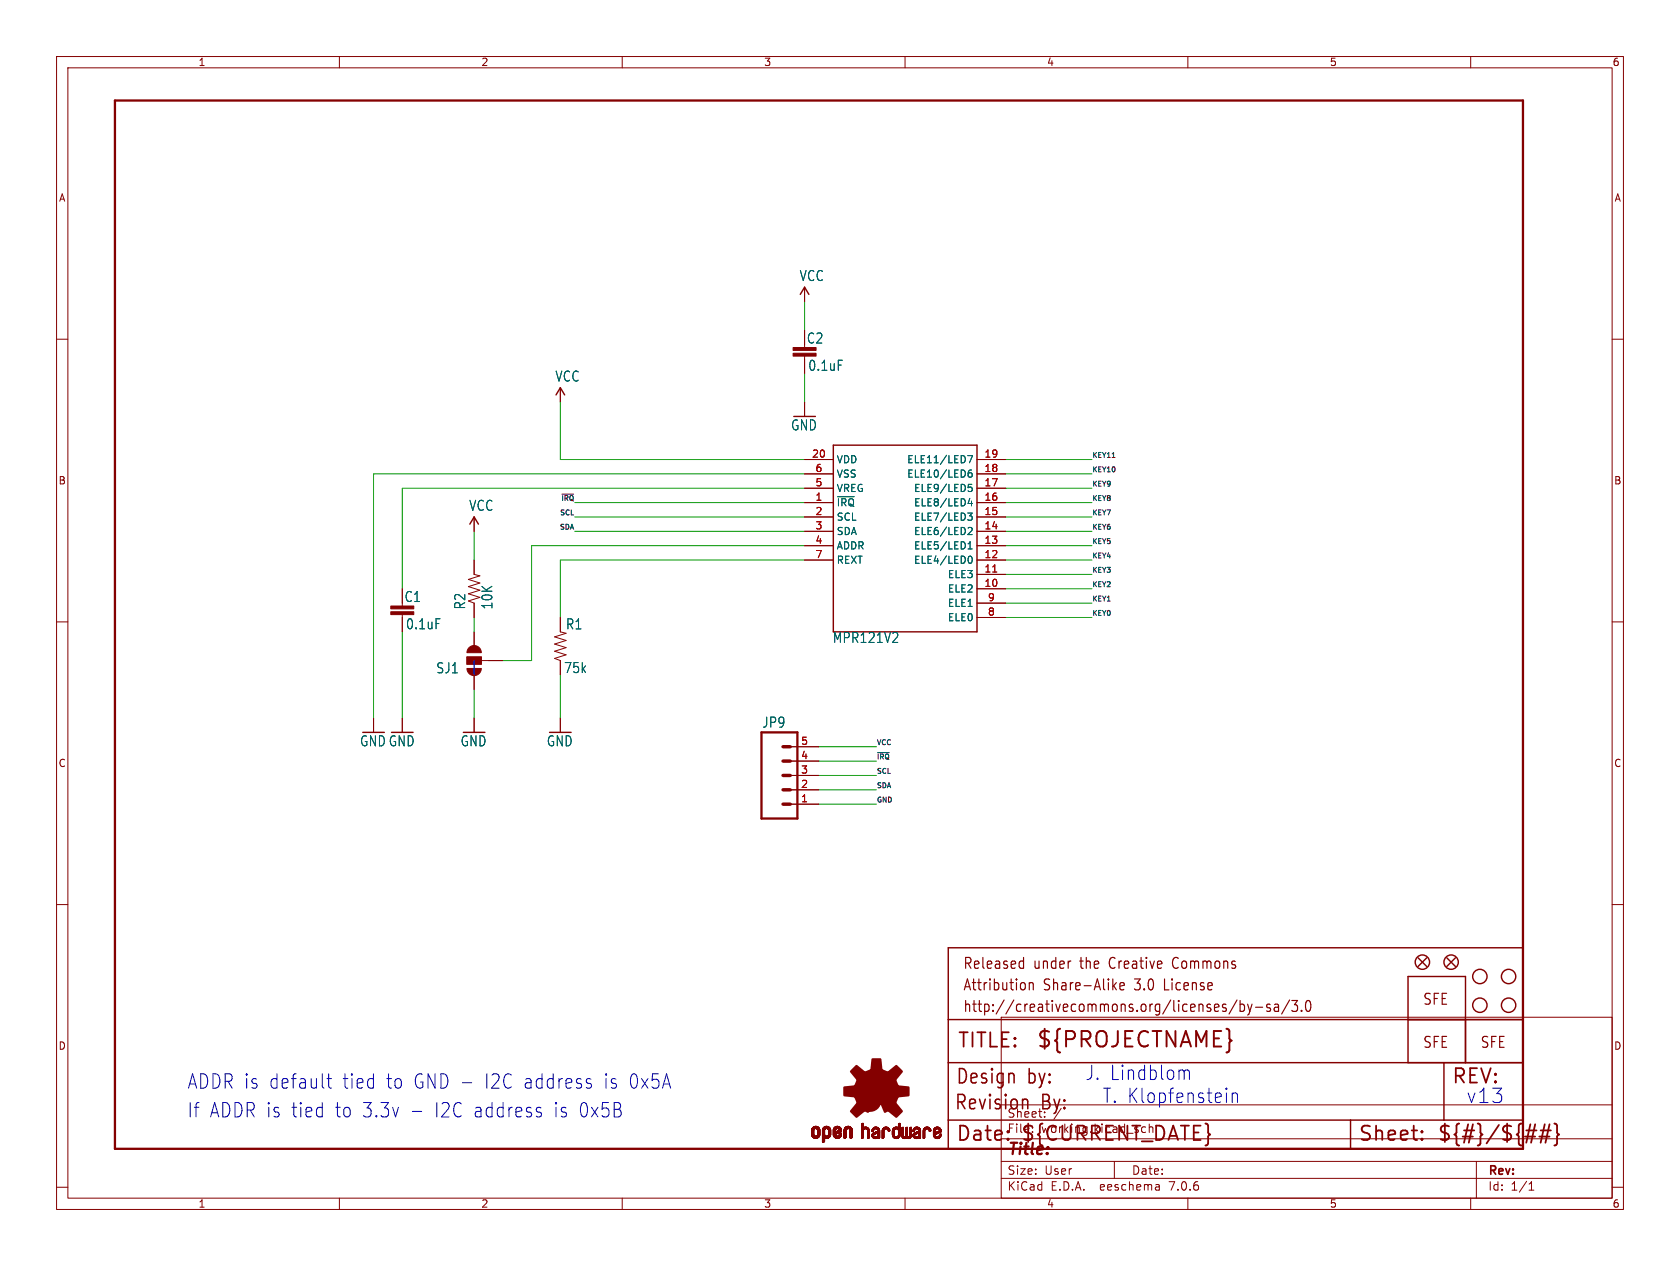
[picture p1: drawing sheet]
<svg xmlns="http://www.w3.org/2000/svg" width="297mm" height="224mm" viewBox="0 0 297 224" stroke-linecap="round" stroke-linejoin="round" font-family="sans-serif">
<defs><g id="words">
<text font-size="3.8" fill="#840000" x="183.1" y="185.7">${PROJECTNAME}</text>
<g font-size="3.5" fill="#840000">
<text x="169.2" y="185.7">TITLE:</text>
<text x="168.7" y="196.6">Revision</text>
<text x="168.9" y="192.1">Design</text>
<text x="181.6" y="192.1">by:</text>
<text x="184" y="196.6">By:</text>
<text x="256.5" y="192.1">REV:</text>
<text x="168.9" y="202.2">Date:</text>
<text x="180.3" y="202.2">${CURRENT_DATE}</text>
<text x="240" y="202.2">Sheet:</text>
<text x="254" y="202.2">${#}/${##}</text>
</g>
<g font-size="3.5" fill="#0000c2">
<text x="191.8" y="191.3">J. Lindblom</text>
<text x="33" y="197.9">If ADDR is tied</text>
<text x="33" y="192.8">ADDR is default</text>
<text x="59.1" y="197.9">to 3.3v</text>
<text x="60.4" y="192.8">tied</text>
<text x="68.2" y="192.8">to GND -</text>
<text x="72.4" y="197.9">-</text>
<text x="76.8" y="197.9">I2C address</text>
<text x="85.6" y="192.8">I2C address</text>
<text x="97.9" y="197.9">is 0x5B</text>
<text x="106.8" y="192.8">is 0x5A</text>
<text x="194.8" y="195.3">T. Klopfenstein</text>
<text x="259.1" y="195.3">v13</text>
</g>
<text font-size="2.8" fill="#840000" x="178" y="204.8">Title:</text>
<g font-size="2.7" fill="#840000">
<text x="170.2" y="171.7">Released</text>
<text x="182.7" y="171.7">under</text>
<text x="191.1" y="171.7">the</text>
<text x="196.5" y="171.7">Creative</text>
<text x="208" y="171.7">Commons</text>
<text x="170.2" y="175.5">Attribution</text>
<text x="170.2" y="179.3">http://creativecommons.org/licenses/by-sa/3.0</text>
<text x="184.5" y="175.5">Share-Alike</text>
<text x="200.8" y="175.5">3.0</text>
<text x="206.2" y="175.5">License</text>
<text x="251.5" y="178">SFE</text>
<text x="251.5" y="185.6">SFE</text>
<text x="261.6" y="185.6">SFE</text>
</g>
<g font-size="2.5" fill="#006464">
<text x="141.3" y="49.9">VCC</text>
<text x="98.1" y="67.7">VCC</text>
<text x="139.8" y="76.3">GND</text>
<text x="82.9" y="90.6">VCC</text>
<text x="82.5" y="107.9" transform="rotate(-90 82.5 107.9)">R2</text>
<text x="87.3" y="107.9" transform="rotate(-90 87.3 107.9)">10K</text>
<text x="100" y="111.5">R1</text>
<text x="147.1" y="113.9">MPR121V2</text>
<text x="77" y="119.3">SJ1</text>
<text x="134.7" y="128.9">JP9</text>
<text x="63.6" y="132.2">GNDGND</text>
<text x="81.3" y="132.2">GND</text>
<text x="96.6" y="132.2">GND</text>
</g>
<g font-size="2.5" fill="#840000">
<text x="142.5" y="61">C2</text>
<text x="142.8" y="65.8">0.1uF</text>
<text x="71.4" y="106.7">C1</text>
<text x="71.7" y="111.5">0.1uF</text>
<text x="99.6" y="119.3">75k</text>
</g>
<g font-size="2.1" fill="#840000">
<text x="178" y="197.9">Sheet:</text>
<text x="186.2" y="197.9">/</text>
<text x="178" y="200.6">File:</text>
<text x="184.1" y="200.6">working.kicad_sch</text>
<text x="178" y="208">Size:</text>
<text x="184.7" y="208">User</text>
<text x="200" y="208">Date:</text>
<text x="263" y="208.2">Rev:</text>
<text x="178" y="210.8">KiCad</text>
<text x="185.7" y="210.8">E.D.A.</text>
<text x="194.6" y="210.8">eeschema</text>
<text x="207" y="210.8">7.0.6</text>
<text x="263" y="210.8">Id:</text>
<text x="267.1" y="210.8">1/1</text>
</g>
<g font-size="1.8" fill="#840000">
<text x="35" y="11.9">1</text>
<text x="85" y="11.9">2</text>
<text x="135" y="11.9">3</text>
<text x="185" y="11.9">4</text>
<text x="235" y="11.9">5</text>
<text x="285" y="11.9">6</text>
<text x="10.3" y="35.9">A</text>
<text x="285.3" y="35.9">A</text>
<text x="10.3" y="85.9">B</text>
<text x="285.3" y="85.9">B</text>
<text x="10.3" y="135.9">C</text>
<text x="285.3" y="135.9">C</text>
<text x="10.3" y="185.9">D</text>
<text x="285.3" y="185.9">D</text>
<text x="35" y="213.8">1</text>
<text x="85" y="213.8">2</text>
<text x="135" y="213.8">3</text>
<text x="185" y="213.8">4</text>
<text x="235" y="213.8">5</text>
<text x="285" y="213.8">6</text>
</g>
<g font-size="1.8" fill="#a90000">
<text x="143.5" y="81">20</text>
<text x="144.1" y="83.6">6</text>
<text x="173.9" y="83.6">18</text>
<text x="173.9" y="81">19</text>
<text x="144.1" y="88.6">1</text>
<text x="144.1" y="86.1">5</text>
<text x="173.9" y="88.6">16</text>
<text x="173.9" y="86.1">17</text>
<text x="144.1" y="91.2">2</text>
<text x="144.1" y="93.7">3</text>
<text x="173.9" y="93.7">14</text>
<text x="173.9" y="91.2">15</text>
<text x="144.1" y="96.3">4</text>
<text x="144.1" y="98.8">7</text>
<text x="173.9" y="101.3">11</text>
<text x="173.9" y="98.8">12</text>
<text x="173.9" y="96.3">13</text>
<text x="173.9" y="103.9">10</text>
<text x="174.6" y="106.4">9</text>
<text x="174.6" y="109">8</text>
<text x="141.5" y="131.8">5</text>
<text x="141.5" y="136.9">3</text>
<text x="141.5" y="134.4">4</text>
<text x="141.5" y="142">1</text>
<text x="141.5" y="139.4">2</text>
</g>
<g font-size="1.8" fill="#006464">
<text x="147.8" y="82.1">VDD</text>
<text x="160.3" y="82.1">ELE11/LED7</text>
<text x="147.8" y="89.8">~{IRQ}</text>
<text x="147.8" y="87.2">VREG</text>
<text x="147.8" y="84.7">VSS</text>
<text x="160.3" y="84.7">ELE10/LED6</text>
<text x="161.5" y="89.8">ELE8/LED4</text>
<text x="161.5" y="87.2">ELE9/LED5</text>
<text x="147.8" y="92.3">SCL</text>
<text x="147.8" y="94.8">SDA</text>
<text x="161.5" y="94.8">ELE6/LED2</text>
<text x="161.5" y="92.3">ELE7/LED3</text>
<text x="147.8" y="97.4">ADDR</text>
<text x="147.8" y="99.9">REXT</text>
<text x="161.5" y="99.9">ELE4/LED0</text>
<text x="161.5" y="97.4">ELE5/LED1</text>
<text x="167.5" y="105">ELE2</text>
<text x="167.5" y="102.5">ELE3</text>
<text x="167.5" y="107.5">ELE1</text>
<text x="167.5" y="110.1">ELE0</text>
</g>
<g font-size="1.2" fill="#0f0f0f">
<text x="193" y="81">KEY11</text>
<text x="193" y="83.6">KEY10</text>
<text x="99.1" y="88.7">~{IRQ}</text>
<text x="193" y="86.1">KEY9</text>
<text x="193" y="88.7">KEY8</text>
<text x="98.8" y="93.7">SDA</text>
<text x="98.9" y="91.2">SCL</text>
<text x="193" y="93.7">KEY6</text>
<text x="193" y="91.2">KEY7</text>
<text x="193" y="101.4">KEY3</text>
<text x="193" y="96.3">KEY5</text>
<text x="193" y="98.8">KEY4</text>
<text x="193" y="103.9">KEY2</text>
<text x="193" y="106.4">KEY1</text>
<text x="193" y="109">KEY0</text>
<text x="154.9" y="131.8">VCC</text>
<text x="154.9" y="136.9">SCL</text>
<text x="154.9" y="134.4">~{IRQ}</text>
<text x="154.9" y="142">GND</text>
<text x="154.9" y="139.5">SDA</text>
</g>
</g></defs>
<g fill="none" stroke="#840000" stroke-width=".18">
<path d="M10 10h277v203.9h-277zM12 12h273v199.9h-273zM60 10v2M110 10v2M160 10v2M210 10v2M260 10v2M10 60h2M142.2 50.8v2.5M285 60h2M99.1 68.6v2.5M142.2 63v.5"/>
<path d="M142.2 71.1v2.6M83.8 99.1v2.5l1 .3-2 .6 2 .6-2 .7 2 .6-2 .6 2 .7-2 .6 1 .4v2.5M83.8 91.4v2.6M142.2 88.9h5.1M142.2 99.1h5.1M142.2 96.5h5.1M142.2 94h5.1M142.2 91.4h5.1M142.2 86.4h5.1M142.2 83.8h5.1M142.2 81.3h5.1M172.7 88.9h5.1"/>
<path d="M172.7 99.1h5.1M172.7 96.5h5.1M172.7 94h5.1M172.7 91.4h5.1M172.7 86.4h5.1M172.7 83.8h5.1M172.7 81.3h5.1M10 110h2M71.1 108.7v.5M82.5 116.2h2.6v1.3h-2.6zM83.8 111.8v2.5M83.8 119.4v2.5"/>
<path d="M85.1 116.8h3.8M99.1 109.2v2.6l1 .2-2.1 .6 2.1 .7-2.1 .6 2.1 .7-2.1 .6 2.1 .6-2.1 .7 1.1 .3M172.7 104.1h5.1M172.7 101.6h5.1M172.7 109.2h5.1M172.7 106.7h5.1M285 110h2M66 127v2.5M71.1 127v2.5M83.8 127v2.5M99.1 127v2.5M139.7 139.7h5.1"/>
<path d="M139.7 137.2h5.1M139.7 134.6h5.1M139.7 132.1h5.1M10 160h2M139.7 142.2h5.1M285 160h2M177 179.9h108v32h-108zM177 195.4h108M10 210h2M60 211.9v2M110 211.9v2M160 211.9v2"/>
<path d="M177 208.4h108M177 205.4h108M177 201.4h108M197 205.4v3M204.9 209.6l.1 .9M205 210.4l-.2 .1M205 209.9h-.2M210 211.9v2M260 211.9v2M261 205.4v6.5M270.3 210.5h.9M270.3 209.4l.4-.4v1.5"/>
<path d="M285 210h2"/>
</g>
<g fill="none" stroke="#840000" stroke-width=".25">
<path d="M141.5 52.1l.7-1.3 .8 1.3M98.3 69.9l.8-1.3 .7 1.3M147.3 78.7h25.4v33.1h-25.4zM83.1 92.7l.7-1.3 .8 1.3M167.6 167.6h101.6v35.6h-101.6zM250.7 169.4l1.5 1.5M252.2 169.4l-1.5 1.5M255.8 169.4l1.5 1.5M257.3 169.4l-1.5 1.5M167.6 188h101.6M167.6 180.3h101.6M167.6 198.1h101.6"/>
<path d="M238.8 198.1v5.1M248.9 188v-15.3h10.2v15.3M255.3 188v10.1"/>
<circle cx="251.5" cy="170.2" r="1.27"/>
<circle cx="256.5" cy="170.2" r="1.27"/>
<circle cx="261.6" cy="172.7" r="1.27"/>
<circle cx="261.6" cy="177.8" r="1.27"/>
<circle cx="266.7" cy="177.8" r="1.27"/>
<circle cx="266.7" cy="172.7" r="1.27"/>
</g>
<g fill="#840000" stroke="#840000" stroke-width=".18">
<path d="M69.1 108.2h4.1v.5h-4.1z"/>
<path d="M69.1 107.2h4.1v.5h-4.1z"/>
<path d="M143.5 200.7h.4z"/>
<path d="M143.5 200.6l.4 .1z"/>
<path d="M143.5 200.6h.4z"/>
<path d="M143.5 200.5l.4 .1z"/>
<path d="M143.5 200.5h.4z"/>
<path d="M143.5 200.4l.4 .1z"/>
<path d="M143.5 200.4h.4z"/>
<path d="M143.5 200.3l.4 .1z"/>
<path d="M143.5 200.3h.4z"/>
<path d="M143.5 200.2l.4 .1z"/>
<path d="M143.5 200.2h.4z"/>
<path d="M143.5 200.1l.4 .1z"/>
<path d="M143.5 200.1h.4z"/>
<path d="M143.5 200l.4 .1z"/>
<path d="M143.5 200h.4z"/>
<path d="M143.5 199.9l.4 .1z"/>
<path d="M143.5 199.9h.4z"/>
<path d="M143.5 199.8l.4 .1z"/>
<path d="M143.5 199.8h.4z"/>
<path d="M143.5 200.8h.5z"/>
<path d="M143.5 200.8h.4z"/>
<path d="M143.5 200.7l.4 .1z"/>
<path d="M143.5 199.7l.4 .1z"/>
<path d="M143.5 200.9h.5z"/>
<path d="M143.5 200.8l.5 .1z"/>
<path d="M143.5 199.7h.4z"/>
<path d="M143.5 199.7h.5z"/>
<path d="M143.5 200.9h.6z"/>
<path d="M143.5 199.6l.6 .1z"/>
<path d="M143.6 200.9l.5 .1z"/>
<path d="M143.6 199.6h.5z"/>
<path d="M143.6 201h1.3z"/>
<path d="M143.6 201h.6z"/>
<path d="M143.6 199.6h1.2z"/>
<path d="M143.6 201h1.2z"/>
<path d="M143.6 199.5l1.2 .1z"/>
<path d="M143.6 201l1.2 .1z"/>
<path d="M143.6 199.5h1.2z"/>
<path d="M143.6 201.1h1.2z"/>
<path d="M143.7 201.1h1.1z"/>
<path d="M143.7 199.5h1.1z"/>
<path d="M143.7 201.1h1z"/>
<path d="M143.7 199.4l1 .1z"/>
<path d="M143.7 201.1l1 .1z"/>
<path d="M143.7 199.4h1z"/>
<path d="M143.7 201.2h1z"/>
<path d="M143.8 201.2h.9z"/>
<path d="M143.8 199.4h.9z"/>
<path d="M143.8 201.2h.8z"/>
<path d="M143.8 199.4h.8z"/>
<path d="M143.8 199.3l.8 .1z"/>
<path d="M143.8 199.3h.8z"/>
<path d="M143.8 201.2l.8 .1z"/>
<path d="M143.8 201.3h.8z"/>
<path d="M143.9 199.3h.7z"/>
<path d="M143.9 201.3h.7z"/>
<path d="M143.9 201.3h.6z"/>
<path d="M143.9 199.3h.6z"/>
<path d="M144 199.3h.4z"/>
<path d="M144 201.3h.4z"/>
<path d="M144 199.2l.4 .1z"/>
<path d="M144.1 199.2h.3z"/>
<path d="M144.1 201.3l.2 .1z"/>
<path d="M144.1 201.4h.2z"/>
<path d="M144.1 199.2h.2z"/>
<path d="M144.3 199.6h.6z"/>
<path d="M144.3 201h.6z"/>
<path d="M144.3 200.9l.6 .1z"/>
<path d="M144.3 200.9h.6z"/>
<path d="M144.3 199.6l.6 .1z"/>
<path d="M144.4 200.9h.5z"/>
<path d="M144.4 199.7h.5z"/>
<path d="M144.5 200.8l.4 .1z"/>
<path d="M144.5 199.7h.4z"/>
<path d="M144.5 200.8h.4z"/>
<path d="M144.5 199.7l.4 .1z"/>
<path d="M144.5 199.8h.4z"/>
<path d="M144.5 200.7l.4 .1z"/>
<path d="M144.5 200.7h.4z"/>
<path d="M144.5 199.9h.4z"/>
<path d="M144.5 199.8l.4 .1z"/>
<path d="M144.5 200.6l.4 .1z"/>
<path d="M144.5 200.6h.4z"/>
<path d="M144.5 200.5l.4 .1z"/>
<path d="M144.5 200.5h.4z"/>
<path d="M144.5 200.4l.4 .1z"/>
<path d="M144.5 200.4h.4z"/>
<path d="M144.5 200.3l.4 .1z"/>
<path d="M144.5 200.3h.4z"/>
<path d="M144.5 200.2l.4 .1z"/>
<path d="M144.5 200.2h.4z"/>
<path d="M144.5 200.1l.4 .1z"/>
<path d="M144.5 200.1h.4z"/>
<path d="M144.5 200l.4 .1z"/>
<path d="M144.5 200h.4z"/>
<path d="M144.5 199.9l.4 .1z"/>
<path d="M145.4 202h.2z"/>
<path d="M145.4 202h.3z"/>
<path d="M145.4 201.9l.3 .1z"/>
<path d="M145.4 201.9h.3z"/>
<path d="M145.4 201.9h.4z"/>
<path d="M145.4 201.8l.4 .1z"/>
<path d="M145.4 201.8h.4z"/>
<path d="M145.4 201.7l.4 .1z"/>
<path d="M145.4 201.7h.4z"/>
<path d="M145.4 201.6l.4 .1z"/>
<path d="M145.4 201.6h.4z"/>
<path d="M145.4 201.5l.4 .1z"/>
<path d="M145.4 201.5h.4z"/>
<path d="M145.4 201.4l.4 .1z"/>
<path d="M145.4 201.4h.4z"/>
<path d="M145.4 201.3l.4 .1z"/>
<path d="M145.4 201.3h.4z"/>
<path d="M145.4 201.3h1z"/>
<path d="M145.4 201.3h1.1z"/>
<path d="M145.4 201.2l1.1 .1z"/>
<path d="M145.4 201.2h1.1z"/>
<path d="M145.4 201.2h1.2z"/>
<path d="M145.4 201.1l1.2 .1z"/>
<path d="M145.4 201.1h1.2z"/>
<path d="M145.4 201.1h1.3z"/>
<path d="M145.4 201l1.3 .1z"/>
<path d="M145.4 201h1.3z"/>
<path d="M145.4 201h1.4z"/>
<path d="M145.4 201h.7z"/>
<path d="M145.4 200.9l.6 .1z"/>
<path d="M145.4 200.9h.6z"/>
<path d="M145.4 200.9h.5z"/>
<path d="M145.4 200.8l.5 .1z"/>
<path d="M145.4 200.8h.5z"/>
<path d="M145.4 200.8h.4z"/>
<path d="M145.4 200.7l.4 .1z"/>
<path d="M145.4 200.7h.4z"/>
<path d="M145.4 200.6l.4 .1z"/>
<path d="M145.4 200.6h.4z"/>
<path d="M145.4 200.5l.4 .1z"/>
<path d="M145.4 200.5h.4z"/>
<path d="M145.4 200.4l.4 .1z"/>
<path d="M145.4 200.4h.4z"/>
<path d="M145.4 200.3l.4 .1z"/>
<path d="M145.4 200.3h.4z"/>
<path d="M145.4 200.2l.4 .1z"/>
<path d="M145.4 200.2h.4z"/>
<path d="M145.4 200.1l.4 .1z"/>
<path d="M145.4 200.1h.4z"/>
<path d="M145.4 200l.4 .1z"/>
<path d="M145.4 200h.4z"/>
<path d="M145.4 199.9l.4 .1z"/>
<path d="M145.4 199.9h.4z"/>
<path d="M145.4 199.8l.4 .1z"/>
<path d="M145.4 199.8h.4z"/>
<path d="M145.4 199.8h.5z"/>
<path d="M145.4 202h.1z"/>
<path d="M145.4 199.7l.5 .1z"/>
<path d="M145.4 202l.1 .1z"/>
<path d="M145.4 199.7h.5z"/>
<path d="M145.4 199.7h.6z"/>
<path d="M145.5 199.7h.5z"/>
<path d="M145.5 199.6l.5 .1z"/>
<path d="M145.5 199.6h.5z"/>
<path d="M145.5 199.6h1.3z"/>
<path d="M145.5 199.6h1.2z"/>
<path d="M145.5 199.5l1.2 .1z"/>
<path d="M145.5 199.5h1.2z"/>
<path d="M145.6 199.5h1.1z"/>
<path d="M145.6 199.4l1.1 .1z"/>
<path d="M145.6 199.4h1z"/>
<path d="M145.7 199.4h.9z"/>
<path d="M145.7 199.3l.8 .1z"/>
<path d="M145.7 199.3h.8z"/>
<path d="M145.8 199.3h.7z"/>
<path d="M145.8 199.3h.6z"/>
<path d="M145.9 201.3h.5z"/>
<path d="M145.9 199.3h.5z"/>
<path d="M145.9 201.3h.4z"/>
<path d="M145.9 199.3h.4z"/>
<path d="M145.9 199.2l.4 .1z"/>
<path d="M146 201.3h.3z"/>
<path d="M146 199.2h.3z"/>
<path d="M146 201.3l.3 .1z"/>
<path d="M146 199.2h.2z"/>
<path d="M146 201.4h.2z"/>
<path d="M146.2 199.6h.6z"/>
<path d="M146.2 201h.6z"/>
<path d="M146.2 200.9l.6 .1z"/>
<path d="M146.3 200.9h.5z"/>
<path d="M146.3 199.6l.5 .1z"/>
<path d="M146.3 199.7h.5z"/>
<path d="M146.4 200.9h.4z"/>
<path d="M146.4 199.7h.4z"/>
<path d="M146.4 200.8l.4 .1z"/>
<path d="M146.4 200.8h.4z"/>
<path d="M146.4 199.7l.4 .1z"/>
<path d="M146.4 199.8h.4z"/>
<path d="M146.4 200.8h.5z"/>
<path d="M146.4 199.8h.5z"/>
<path d="M146.5 200.7l.4 .1z"/>
<path d="M146.5 200.7h.4z"/>
<path d="M146.5 199.8l.4 .1z"/>
<path d="M146.5 199.8h.4z"/>
<path d="M146.5 199.9h.4z"/>
<path d="M146.5 200.6l.4 .1z"/>
<path d="M146.5 200.6h.4z"/>
<path d="M146.5 200.5l.4 .1z"/>
<path d="M146.5 200.5h.4z"/>
<path d="M146.5 200.4l.4 .1z"/>
<path d="M146.5 200.4h.4z"/>
<path d="M146.5 200.3l.4 .1z"/>
<path d="M146.5 200.3h.4z"/>
<path d="M146.5 200.2l.4 .1z"/>
<path d="M146.5 200.2h.4z"/>
<path d="M146.5 200.1l.4 .1z"/>
<path d="M146.5 200.1h.4z"/>
<path d="M146.5 200l.4 .1z"/>
<path d="M146.5 200h.4z"/>
<path d="M146.5 199.9l.4 .1z"/>
<path d="M147.3 200.8h.4z"/>
<path d="M147.3 200.7l.4 .1z"/>
<path d="M147.3 200.7h.4z"/>
<path d="M147.3 200.6l.4 .1z"/>
<path d="M147.3 200.6h.4z"/>
<path d="M147.3 200.6h.5z"/>
<path d="M147.3 200.6h.6z"/>
<path d="M147.3 200.5l.6 .1z"/>
<path d="M147.3 200.5h.6z"/>
<path d="M147.3 200.5h.7z"/>
<path d="M147.3 200.5h.8z"/>
<path d="M147.3 200.4l.8 .1z"/>
<path d="M147.3 200.4h.9z"/>
<path d="M147.3 200.4h1z"/>
<path d="M147.3 200.3l1 .1z"/>
<path d="M147.3 200.3h1.1z"/>
<path d="M147.3 200.3h1.2z"/>
<path d="M147.3 200.2l1.3 .1z"/>
<path d="M147.3 200.2h1.3z"/>
<path d="M147.3 200.2h1.4z"/>
<path d="M147.3 200.2h.4z"/>
<path d="M147.3 200.1l.4 .1z"/>
<path d="M147.3 200.1h.4z"/>
<path d="M147.3 200l.4 .1z"/>
<path d="M147.3 200h.4z"/>
<path d="M147.3 199.9l.4 .1z"/>
<path d="M147.3 199.9h.4z"/>
<path d="M147.3 199.8l.4 .1z"/>
<path d="M147.3 199.8h.4z"/>
<path d="M147.3 200.9h.5z"/>
<path d="M147.3 200.8l.5 .1z"/>
<path d="M147.3 200.8h.5z"/>
<path d="M147.3 199.8h.5z"/>
<path d="M147.3 199.7l.5 .1z"/>
<path d="M147.3 199.7h.5z"/>
<path d="M147.4 200.9h.5z"/>
<path d="M147.4 199.7h.4z"/>
<path d="M147.4 199.7h.5z"/>
<path d="M147.4 200.9l.5 .1z"/>
<path d="M147.4 199.6l.5 .1z"/>
<path d="M147.4 199.6h.5z"/>
<path d="M147.4 201h1.3z"/>
<path d="M147.4 201h.6z"/>
<path d="M147.4 199.6h.6z"/>
<path d="M147.4 199.6h1.3z"/>
<path d="M147.4 201h1.2z"/>
<path d="M147.4 199.5l1.3 .1z"/>
<path d="M147.4 199.5h1.2z"/>
<path d="M147.4 201l1.2 .1z"/>
<path d="M147.5 201.1h1.1z"/>
<path d="M147.5 199.5h1.1z"/>
<path d="M147.5 199.4l1.1 .1z"/>
<path d="M147.5 201.1h1z"/>
<path d="M147.5 201.1l1 .1z"/>
<path d="M147.5 199.4h1.1z"/>
<path d="M147.5 201.2h1z"/>
<path d="M147.5 199.4h1z"/>
<path d="M147.6 201.2h.9z"/>
<path d="M147.6 199.4h.9z"/>
<path d="M147.6 201.2h.8z"/>
<path d="M147.6 199.3l.8 .1z"/>
<path d="M147.6 201.2l.8 .1z"/>
<path d="M147.6 199.3h.8z"/>
<path d="M147.7 201.3h.7z"/>
<path d="M147.7 199.3h.7z"/>
<path d="M147.7 199.3h.6z"/>
<path d="M147.7 201.3h.6z"/>
<path d="M147.8 199.3h.5z"/>
<path d="M147.8 201.3h.5z"/>
<path d="M147.8 200.2h.9z"/>
<path d="M147.8 200.1l.9 .1z"/>
<path d="M147.8 199.3h.4z"/>
<path d="M147.8 201.3h.4z"/>
<path d="M147.8 200.1h.9z"/>
<path d="M147.9 199.2l.3 .1z"/>
<path d="M147.9 201.3h.3z"/>
<path d="M147.9 201.3l.3 .1z"/>
<path d="M147.9 200.1h.8z"/>
<path d="M147.9 199.2h.3z"/>
<path d="M147.9 201.4h.2z"/>
<path d="M147.9 199.2h.2z"/>
<path d="M148 200.1h.7z"/>
<path d="M148.1 200l.6 .1z"/>
<path d="M148.1 200h.6z"/>
<path d="M148.1 199.6h.6z"/>
<path d="M148.1 201h.6z"/>
<path d="M148.2 200.9l.5 .1z"/>
<path d="M148.2 200h.5z"/>
<path d="M148.2 200.9h.5z"/>
<path d="M148.2 199.6l.5 .1z"/>
<path d="M148.2 199.7h.5z"/>
<path d="M148.3 200.9h.4z"/>
<path d="M148.3 199.7h.4z"/>
<path d="M148.3 200h.4z"/>
<path d="M148.3 199.7l.4 .1z"/>
<path d="M148.3 200.8l.4 .1z"/>
<path d="M148.3 199.8h.4z"/>
<path d="M148.3 200.8h.4z"/>
<path d="M148.3 199.9l.4 .1z"/>
<path d="M148.3 199.9h.4z"/>
<path d="M148.3 199.8l.4 .1z"/>
<path d="M148.4 200.7l.3 .1z"/>
<path d="M148.4 200.7h.3z"/>
<path d="M148.4 200.6l.3 .1z"/>
<path d="M148.4 200.6h.3z"/>
<path d="M148.4 200.5l.3 .1z"/>
<path d="M148.5 200.5h.2z"/>
<path d="M148.6 200.5h.1z"/>
<path d="M149.2 201.3h.3z"/>
<path d="M149.2 201.2l.3 .1z"/>
<path d="M149.2 201.2h.3z"/>
<path d="M149.2 201.2h.4z"/>
<path d="M149.2 201.1l.4 .1z"/>
<path d="M149.2 201.1h.4z"/>
<path d="M149.2 201l.4 .1z"/>
<path d="M149.2 201h.4z"/>
<path d="M149.2 200.9l.4 .1z"/>
<path d="M149.2 200.9h.4z"/>
<path d="M149.2 200.8l.4 .1z"/>
<path d="M149.2 200.8h.4z"/>
<path d="M149.2 200.7l.4 .1z"/>
<path d="M149.2 200.7h.4z"/>
<path d="M149.2 200.6l.4 .1z"/>
<path d="M149.2 200.6h.4z"/>
<path d="M149.2 200.5l.4 .1z"/>
<path d="M149.2 200.5h.4z"/>
<path d="M149.2 200.4l.4 .1z"/>
<path d="M149.2 200.4h.4z"/>
<path d="M149.2 200.3l.4 .1z"/>
<path d="M149.2 200.3h.4z"/>
<path d="M149.2 200.2l.4 .1z"/>
<path d="M149.2 200.2h.4z"/>
<path d="M149.2 200.1l.4 .1z"/>
<path d="M149.2 200.1h.4z"/>
<path d="M149.2 200l.4 .1z"/>
<path d="M149.2 200h.4z"/>
<path d="M149.2 199.9l.4 .1z"/>
<path d="M149.2 199.9h.4z"/>
<path d="M149.2 199.8l.4 .1z"/>
<path d="M149.2 201.3h.2z"/>
<path d="M149.2 199.8h.4z"/>
<path d="M149.2 199.8h.5z"/>
<path d="M149.3 199.7l.4 .1z"/>
<path d="M149.3 199.7h.4z"/>
<path d="M149.3 199.7h.5z"/>
<path d="M149.3 199.6l.5 .1z"/>
<path d="M149.3 199.6h.5z"/>
<path d="M149.3 199.6h.6z"/>
<path d="M149.3 199.6h1.3z"/>
<path d="M149.3 199.5l1.3 .1z"/>
<path d="M149.3 199.5h1.3z"/>
<path d="M149.3 199.5h1.2z"/>
<path d="M149.4 199.5h1.1z"/>
<path d="M149.4 199.4l1.1 .1z"/>
<path d="M149.4 199.4h1.1z"/>
<path d="M149.5 199.4h.9z"/>
<path d="M149.5 199.3l.9 .1z"/>
<path d="M149.5 199.3h.8z"/>
<path d="M149.6 199.3h.7z"/>
<path d="M149.6 199.3h.6z"/>
<path d="M149.7 199.3h.5z"/>
<path d="M149.8 199.2l.3 .1z"/>
<path d="M149.8 199.2h.3z"/>
<path d="M149.9 199.2h.2z"/>
<path d="M150 199.6h.6z"/>
<path d="M150.1 199.6h.5z"/>
<path d="M150.1 199.6l.5 .1z"/>
<path d="M150.1 199.7h.5z"/>
<path d="M150.2 199.7h.4z"/>
<path d="M150.2 199.7l.5 .1z"/>
<path d="M150.2 199.7h.5z"/>
<path d="M150.2 199.8h.5z"/>
<path d="M150.3 199.8h.4z"/>
<path d="M150.3 199.8l.4 .1z"/>
<path d="M150.3 201.3h.3z"/>
<path d="M150.3 201.2l.3 .1z"/>
<path d="M150.3 201.2h.3z"/>
<path d="M150.3 201.2h.4z"/>
<path d="M150.3 201.1l.4 .1z"/>
<path d="M150.3 201.1h.4z"/>
<path d="M150.3 201l.4 .1z"/>
<path d="M150.3 201h.4z"/>
<path d="M150.3 200.9l.4 .1z"/>
<path d="M150.3 200.9h.4z"/>
<path d="M150.3 200.8l.4 .1z"/>
<path d="M150.3 200.8h.4z"/>
<path d="M150.3 200.7l.4 .1z"/>
<path d="M150.3 200.7h.4z"/>
<path d="M150.3 200.6l.4 .1z"/>
<path d="M150.3 200.6h.4z"/>
<path d="M150.3 200.5l.4 .1z"/>
<path d="M150.3 200.5h.4z"/>
<path d="M150.3 200.4l.4 .1z"/>
<path d="M150.3 200.4h.4z"/>
<path d="M150.3 200.3l.4 .1z"/>
<path d="M150.3 200.3h.4z"/>
<path d="M150.3 200.2l.4 .1z"/>
<path d="M150.3 200.2h.4z"/>
<path d="M150.3 200.1l.4 .1z"/>
<path d="M150.3 200.1h.4z"/>
<path d="M150.3 200l.4 .1z"/>
<path d="M150.3 200h.4z"/>
<path d="M150.3 199.9l.4 .1z"/>
<path d="M150.3 199.9h.4z"/>
<path d="M150.3 201.3h.2z"/>
<path d="M150.3 201.3h.1z"/>
<path d="M152.3 201.3h.2z"/>
<path d="M152.3 198.9h.3z"/>
<path d="M152.3 201.3l.1 .1z"/>
<path d="M152.3 201.3h.3z"/>
<path d="M152.3 201.2l.3 .1z"/>
<path d="M152.3 201.2h.3z"/>
<path d="M152.3 201.1l.3 .1z"/>
<path d="M152.3 201.1h.3z"/>
<path d="M152.3 201l.3 .1z"/>
<path d="M152.3 201h.3z"/>
<path d="M152.3 200.9l.3 .1z"/>
<path d="M152.3 200.9h.3z"/>
<path d="M152.3 200.8l.3 .1z"/>
<path d="M152.3 200.8h.3z"/>
<path d="M152.3 200.7l.3 .1z"/>
<path d="M152.3 200.7h.3z"/>
<path d="M152.3 200.6l.3 .1z"/>
<path d="M152.3 200.6h.3z"/>
<path d="M152.3 200.5l.3 .1z"/>
<path d="M152.3 200.5h.3z"/>
<path d="M152.3 200.4l.3 .1z"/>
<path d="M152.3 200.4h.3z"/>
<path d="M152.3 200.3l.3 .1z"/>
<path d="M152.3 200.3h.3z"/>
<path d="M152.3 200.2l.3 .1z"/>
<path d="M152.3 200.2h.3z"/>
<path d="M152.3 200.1l.3 .1z"/>
<path d="M152.3 200.1h.3z"/>
<path d="M152.3 200l.3 .1z"/>
<path d="M152.3 200h.3z"/>
<path d="M152.3 199.9l.3 .1z"/>
<path d="M152.3 199.9h.3z"/>
<path d="M152.3 199.9h.4z"/>
<path d="M152.3 199.8l.4 .1z"/>
<path d="M152.3 199.8h.4z"/>
<path d="M152.3 199.7l.5 .1z"/>
<path d="M152.3 199.7h.5z"/>
<path d="M152.3 199.7h.6z"/>
<path d="M152.3 199.6l.7 .1z"/>
<path d="M152.3 199.6h1.3z"/>
<path d="M152.3 199.6h1.2z"/>
<path d="M152.3 199.5l1.2 .1z"/>
<path d="M152.3 199.5h1.2z"/>
<path d="M152.3 199.5h1.1z"/>
<path d="M152.3 199.4l1.1 .1z"/>
<path d="M152.3 199.4h1z"/>
<path d="M152.3 199.4h.3z"/>
<path d="M152.3 199.3l.3 .1z"/>
<path d="M152.3 199.3h.3z"/>
<path d="M152.3 199.2l.3 .1z"/>
<path d="M152.3 199.2h.3z"/>
<path d="M152.3 199.1l.3 .1z"/>
<path d="M152.3 199.1h.3z"/>
<path d="M152.3 199l.3 .1z"/>
<path d="M152.3 199h.3z"/>
<path d="M152.3 198.9l.3 .1z"/>
<path d="M152.3 198.8l.3 .1z"/>
<path d="M152.3 198.8h.3z"/>
<path d="M152.4 198.8h.2z"/>
<path d="M152.4 198.7l.2 .1z"/>
<path d="M152.4 198.7h.2z"/>
<path d="M152.5 198.7h.1z"/>
<path d="M152.7 199.4h.6z"/>
<path d="M152.8 199.4h.5z"/>
<path d="M152.8 199.4h.4z"/>
<path d="M153 199.4h.1z"/>
<path d="M153.1 199.6l.5 .1z"/>
<path d="M153.1 199.7h.5z"/>
<path d="M153.2 199.7h.4z"/>
<path d="M153.3 199.7h.3z"/>
<path d="M153.3 199.7l.3 .1z"/>
<path d="M153.3 199.8h.4z"/>
<path d="M153.3 199.8l.4 .1z"/>
<path d="M153.4 199.9h.3z"/>
<path d="M153.4 200h.3z"/>
<path d="M153.4 199.9l.3 .1z"/>
<path d="M153.4 201.3l.1 .1z"/>
<path d="M153.4 201.3h.1z"/>
<path d="M153.4 201.3h.2z"/>
<path d="M153.4 201.3h.3z"/>
<path d="M153.4 201.2l.3 .1z"/>
<path d="M153.4 201.2h.3z"/>
<path d="M153.4 201.1l.3 .1z"/>
<path d="M153.4 201.1h.3z"/>
<path d="M153.4 201l.3 .1z"/>
<path d="M153.4 201h.3z"/>
<path d="M153.4 200.9l.3 .1z"/>
<path d="M153.4 200.9h.3z"/>
<path d="M153.4 200.8l.3 .1z"/>
<path d="M153.4 200.8h.3z"/>
<path d="M153.4 200.7l.3 .1z"/>
<path d="M153.4 200.7h.3z"/>
<path d="M153.4 200.6l.3 .1z"/>
<path d="M153.4 200.6h.3z"/>
<path d="M153.4 200.5l.3 .1z"/>
<path d="M153.4 200.5h.3z"/>
<path d="M153.4 200.4l.3 .1z"/>
<path d="M153.4 200.4h.3z"/>
<path d="M153.4 200.3l.3 .1z"/>
<path d="M153.4 200.3h.3z"/>
<path d="M153.4 200.2l.3 .1z"/>
<path d="M153.4 200.2h.3z"/>
<path d="M153.4 200.1l.3 .1z"/>
<path d="M153.4 200.1h.3z"/>
<path d="M153.4 200l.3 .1z"/>
<path d="M154.1 200.9h.4z"/>
<path d="M154.1 200.9h.3z"/>
<path d="M154.1 200.8l.3 .1z"/>
<path d="M154.1 200.8h.3z"/>
<path d="M154.1 200.8h.4z"/>
<path d="M154.1 200.1h.2z"/>
<path d="M154.1 200.1h.3z"/>
<path d="M154.1 200l.3 .1z"/>
<path d="M154.1 200h.3z"/>
<path d="M154.2 201h.3z"/>
<path d="M154.2 200.9l.3 .1z"/>
<path d="M154.2 200.9h.3z"/>
<path d="M154.2 200.7l.3 .1z"/>
<path d="M154.2 200.7h.3z"/>
<path d="M154.2 200.1v.1z"/>
<path d="M154.2 200.1h.1z"/>
<path d="M154.2 200h.2z"/>
<path d="M154.2 199.9l.2 .1z"/>
<path d="M154.2 199.9h.2z"/>
<path d="M154.2 200.6l.4 .1z"/>
<path d="M154.2 199.9h.3z"/>
<path d="M154.2 199.8l.3 .1z"/>
<path d="M154.2 201.1h.4z"/>
<path d="M154.2 201l.4 .1z"/>
<path d="M154.2 200.6h.4z"/>
<path d="M154.2 200.6h.5z"/>
<path d="M154.2 199.8h.3z"/>
<path d="M154.2 201.1h.8z"/>
<path d="M154.2 201.1h.5z"/>
<path d="M154.2 199.8h.4z"/>
<path d="M154.2 200.6h.6z"/>
<path d="M154.2 199.7l.4 .1z"/>
<path d="M154.2 199.7h.4z"/>
<path d="M154.2 200.5l.6 .1z"/>
<path d="M154.2 201.1l.8 .1z"/>
<path d="M154.2 200.5h.6z"/>
<path d="M154.3 201.2h.7z"/>
<path d="M154.3 200.5h.6z"/>
<path d="M154.3 199.7h.3z"/>
<path d="M154.3 199.7h.4z"/>
<path d="M154.3 199.7h.5z"/>
<path d="M154.3 199.6l.5 .1z"/>
<path d="M154.3 199.6h1.1z"/>
<path d="M154.3 200.5h.7z"/>
<path d="M154.3 201.2l.7 .1z"/>
<path d="M154.3 199.6h1z"/>
<path d="M154.3 201.3h.7z"/>
<path d="M154.3 200.4l.8 .1z"/>
<path d="M154.4 201.3h.6z"/>
<path d="M154.4 200.4h.7z"/>
<path d="M154.4 199.5l.9 .1z"/>
<path d="M154.4 199.5h.9z"/>
<path d="M154.4 200.4h1.1z"/>
<path d="M154.4 199.5h.8z"/>
<path d="M154.5 199.5h.7z"/>
<path d="M154.5 200.4h1z"/>
<path d="M154.5 201.3h.5z"/>
<path d="M154.5 199.4l.7 .1z"/>
<path d="M154.5 201.3l.5 .1z"/>
<path d="M154.5 199.4h.6z"/>
<path d="M154.5 201.4h.5z"/>
<path d="M154.5 200.3l1 .1z"/>
<path d="M154.6 201.4h.4z"/>
<path d="M154.6 200.3h.9z"/>
<path d="M154.6 199.4h.5z"/>
<path d="M154.6 199.4h.4z"/>
<path d="M154.7 200.3h.8z"/>
<path d="M154.8 201.1h.2z"/>
<path d="M154.8 200.2l.7 .1z"/>
<path d="M154.8 200.2h.7z"/>
<path d="M154.8 199.4h.1z"/>
<path d="M154.9 199.6l.5 .1z"/>
<path d="M154.9 200.2h.6z"/>
<path d="M154.9 199.7h.5z"/>
<path d="M155 200.2h.5z"/>
<path d="M155 199.7h.4z"/>
<path d="M155 200.1l.5 .1z"/>
<path d="M155 200.1h.5z"/>
<path d="M155.1 199.7h.3z"/>
<path d="M155.1 200.1h.4z"/>
<path d="M155.1 199.7l.3 .1z"/>
<path d="M155.1 199.8h.3z"/>
<path d="M155.1 199.8h.4z"/>
<path d="M155.2 200.4h.3z"/>
<path d="M155.2 200.1h.3z"/>
<path d="M155.2 199.8h.3z"/>
<path d="M155.2 199.9h.3z"/>
<path d="M155.2 199.8l.3 .1z"/>
<path d="M155.2 200l.3 .1z"/>
<path d="M155.2 200.5h.3z"/>
<path d="M155.2 200.4l.3 .1z"/>
<path d="M155.2 200h.3z"/>
<path d="M155.2 199.9l.3 .1z"/>
<path d="M155.2 201.3h.2z"/>
<path d="M155.2 201.3h.3z"/>
<path d="M155.2 201.2l.3 .1z"/>
<path d="M155.2 201.2h.3z"/>
<path d="M155.2 201.1l.3 .1z"/>
<path d="M155.2 201.1h.3z"/>
<path d="M155.2 201l.3 .1z"/>
<path d="M155.2 201h.3z"/>
<path d="M155.2 200.9l.3 .1z"/>
<path d="M155.2 200.9h.3z"/>
<path d="M155.2 200.8l.3 .1z"/>
<path d="M155.2 200.8h.3z"/>
<path d="M155.2 200.7l.3 .1z"/>
<path d="M155.2 200.7h.3z"/>
<path d="M155.2 200.6l.3 .1z"/>
<path d="M155.2 200.6h.3z"/>
<path d="M155.2 200.5l.3 .1z"/>
<path d="M155.2 201.3l.1 .1z"/>
<path d="M156 201.3l.1 .1z"/>
<path d="M156 201.3h.1z"/>
<path d="M156 201.3h.2z"/>
<path d="M156 201.2l.2 .1z"/>
<path d="M156 201.2h.2z"/>
<path d="M156 201.2h.3z"/>
<path d="M156 201.1l.3 .1z"/>
<path d="M156 201.1h.3z"/>
<path d="M156 201l.3 .1z"/>
<path d="M156 201h.3z"/>
<path d="M156 200.9l.3 .1z"/>
<path d="M156 200.9h.3z"/>
<path d="M156 200.8l.3 .1z"/>
<path d="M156 200.8h.3z"/>
<path d="M156 200.7l.3 .1z"/>
<path d="M156 200.7h.3z"/>
<path d="M156 200.6l.3 .1z"/>
<path d="M156 200.6h.3z"/>
<path d="M156 200.5l.3 .1z"/>
<path d="M156 200.5h.3z"/>
<path d="M156 200.4l.3 .1z"/>
<path d="M156 200.4h.3z"/>
<path d="M156 200.3l.3 .1z"/>
<path d="M156 200.3h.3z"/>
<path d="M156 200.2l.3 .1z"/>
<path d="M156 200.2h.3z"/>
<path d="M156 200.1l.3 .1z"/>
<path d="M156 200.1h.3z"/>
<path d="M156 200l.3 .1z"/>
<path d="M156 200h.3z"/>
<path d="M156 199.9l.3 .1z"/>
<path d="M156 199.9h.3z"/>
<path d="M156 199.8l.3 .1z"/>
<path d="M156 199.8h.3z"/>
<path d="M156 199.8h.4z"/>
<path d="M156 199.7l.4 .1z"/>
<path d="M156 199.7h.4z"/>
<path d="M156.1 199.7h.4z"/>
<path d="M156.1 199.7h.5z"/>
<path d="M156.1 199.6l.5 .1z"/>
<path d="M156.1 199.6h1.1z"/>
<path d="M156.1 199.6h1z"/>
<path d="M156.2 199.5l.9 .1z"/>
<path d="M156.2 199.5h.9z"/>
<path d="M156.2 199.5h.8z"/>
<path d="M156.3 199.5h.7z"/>
<path d="M156.3 199.4l.7 .1z"/>
<path d="M156.3 199.4h.7z"/>
<path d="M156.4 199.4h.5z"/>
<path d="M156.5 199.4h.3z"/>
<path d="M156.6 199.4h.1z"/>
<path d="M156.7 199.6l.5 .1z"/>
<path d="M156.7 199.7h.5z"/>
<path d="M156.8 199.7h.4z"/>
<path d="M156.9 199.7h.3z"/>
<path d="M156.9 199.7l.4 .1z"/>
<path d="M156.9 199.8h.4z"/>
<path d="M157 199.8h.3z"/>
<path d="M157 199.9h.3z"/>
<path d="M157 199.8l.3 .1z"/>
<path d="M157 200h.3z"/>
<path d="M157 199.9l.3 .1z"/>
<path d="M157 200l.3 .1z"/>
<path d="M157.1 200.1h.1z"/>
<path d="M157.1 200.1h.2z"/>
<path d="M157.8 200.7h.3z"/>
<path d="M157.8 200.6l.3 .1z"/>
<path d="M157.8 200.6h.3z"/>
<path d="M157.8 200.5l.3 .1z"/>
<path d="M157.8 200.5h.3z"/>
<path d="M157.8 200.4l.3 .1z"/>
<path d="M157.8 200.4h.3z"/>
<path d="M157.8 200.3l.3 .1z"/>
<path d="M157.8 200.3h.3z"/>
<path d="M157.8 200.2l.3 .1z"/>
<path d="M157.8 200.2h.3z"/>
<path d="M157.8 200.1l.3 .1z"/>
<path d="M157.8 200.1h.3z"/>
<path d="M157.8 200l.3 .1z"/>
<path d="M157.8 200.8h.3z"/>
<path d="M157.8 200.7l.3 .1z"/>
<path d="M157.8 200h.3z"/>
<path d="M157.8 199.9l.3 .1z"/>
<path d="M157.8 199.9h.3z"/>
<path d="M157.8 200.9h.3z"/>
<path d="M157.8 200.8l.3 .1z"/>
<path d="M157.8 199.8l.3 .1z"/>
<path d="M157.8 199.8h.3z"/>
<path d="M157.8 201h.4z"/>
<path d="M157.8 200.9l.3 .1z"/>
<path d="M157.8 199.8h.4z"/>
<path d="M157.8 199.7l.4 .1z"/>
<path d="M157.8 199.7h.4z"/>
<path d="M157.9 201l.4 .1z"/>
<path d="M157.9 199.7h.3z"/>
<path d="M157.9 201.1h.4z"/>
<path d="M157.9 199.7h.4z"/>
<path d="M157.9 201.1h.5z"/>
<path d="M157.9 201.1h1.1z"/>
<path d="M157.9 199.7h.5z"/>
<path d="M157.9 199.6l.5 .1z"/>
<path d="M157.9 199.6h1.2z"/>
<path d="M157.9 201.1l1.1 .1z"/>
<path d="M157.9 201.2h1.1z"/>
<path d="M158 201.2h.9z"/>
<path d="M158 199.6h1.1z"/>
<path d="M158 199.5l1.1 .1z"/>
<path d="M158 199.5h1.1z"/>
<path d="M158 201.2l.9 .1z"/>
<path d="M158 201.3h.9z"/>
<path d="M158.1 201.3h.8z"/>
<path d="M158.1 199.5h1z"/>
<path d="M158.1 201.3h.7z"/>
<path d="M158.1 199.4l1 .1z"/>
<path d="M158.1 199.4h.7z"/>
<path d="M158.2 201.3h.6z"/>
<path d="M158.2 201.3h.5z"/>
<path d="M158.2 199.4h.5z"/>
<path d="M158.2 201.3l.5 .1z"/>
<path d="M158.2 201.4h.5z"/>
<path d="M158.3 199.4h.3z"/>
<path d="M158.4 199.4h.1z"/>
<path d="M158.5 199.6l.6 .1z"/>
<path d="M158.5 201.1h.5z"/>
<path d="M158.5 199.7h.6z"/>
<path d="M158.6 201.1h.4z"/>
<path d="M158.6 199.7h.5z"/>
<path d="M158.6 201l.4 .1z"/>
<path d="M158.7 201h.4z"/>
<path d="M158.7 199.7h.4z"/>
<path d="M158.7 199.7l.4 .1z"/>
<path d="M158.7 199.8h.4z"/>
<path d="M158.8 200.9l.3 .1z"/>
<path d="M158.8 200.9h.3z"/>
<path d="M158.8 199.8h.3z"/>
<path d="M158.8 199.8l.3 .1z"/>
<path d="M158.8 199.4h.3z"/>
<path d="M158.8 199.9h.3z"/>
<path d="M158.8 200.8l.3 .1z"/>
<path d="M158.8 200.8h.3z"/>
<path d="M158.8 200.7l.3 .1z"/>
<path d="M158.8 200.7h.3z"/>
<path d="M158.8 200.6h.3z"/>
<path d="M158.8 200.5h.3z"/>
<path d="M158.8 200.4h.3z"/>
<path d="M158.8 200.3h.3z"/>
<path d="M158.8 200.2h.3z"/>
<path d="M158.8 200.1l.3 .1z"/>
<path d="M158.8 200.1h.3z"/>
<path d="M158.8 200h.3z"/>
<path d="M158.8 199.9l.3 .1z"/>
<path d="M158.8 199.3l.3 .1z"/>
<path d="M158.8 199.3h.3z"/>
<path d="M158.8 199.2l.3 .1z"/>
<path d="M158.8 199.2h.3z"/>
<path d="M158.8 199.1l.3 .1z"/>
<path d="M158.8 199.1h.3z"/>
<path d="M158.8 199l.3 .1z"/>
<path d="M158.8 199h.3z"/>
<path d="M158.8 198.9h.3z"/>
<path d="M158.8 198.8l.3 .1z"/>
<path d="M158.8 198.8h.3z"/>
<path d="M158.8 200.6l.3 .1z"/>
<path d="M158.8 200.5l.3 .1z"/>
<path d="M158.8 200.4l.3 .1z"/>
<path d="M158.8 200.3l.3 .1z"/>
<path d="M158.8 200.2l.3 .1z"/>
<path d="M158.8 200l.3 .1z"/>
<path d="M158.8 198.9l.3 .1z"/>
<path d="M158.9 198.8h.2z"/>
<path d="M158.9 198.7l.2 .1z"/>
<path d="M158.9 198.7h.2z"/>
<path d="M159 198.7h.1z"/>
<path d="M159.4 200.9h.3z"/>
<path d="M159.4 200.8l.3 .1z"/>
<path d="M159.4 200.8h.3z"/>
<path d="M159.4 200.7l.3 .1z"/>
<path d="M159.4 200.7h.3z"/>
<path d="M159.4 200.6l.3 .1z"/>
<path d="M159.4 200.6h.3z"/>
<path d="M159.4 200.5l.3 .1z"/>
<path d="M159.4 200.5h.3z"/>
<path d="M159.4 200.4l.3 .1z"/>
<path d="M159.4 200.4h.3z"/>
<path d="M159.4 200.3l.3 .1z"/>
<path d="M159.4 200.3h.3z"/>
<path d="M159.4 200.2l.3 .1z"/>
<path d="M159.4 200.2h.3z"/>
<path d="M159.4 200.1l.3 .1z"/>
<path d="M159.4 200.1h.3z"/>
<path d="M159.4 200l.3 .1z"/>
<path d="M159.4 200h.3z"/>
<path d="M159.4 199.9l.3 .1z"/>
<path d="M159.4 199.9h.3z"/>
<path d="M159.4 199.8l.3 .1z"/>
<path d="M159.4 199.8h.3z"/>
<path d="M159.4 199.7l.3 .1z"/>
<path d="M159.4 199.7h.3z"/>
<path d="M159.4 199.6l.3 .1z"/>
<path d="M159.4 199.6h.3z"/>
<path d="M159.4 199.5l.3 .1z"/>
<path d="M159.4 199.5h.3z"/>
<path d="M159.4 201h.4z"/>
<path d="M159.4 201h.3z"/>
<path d="M159.4 200.9l.3 .1z"/>
<path d="M159.4 201.1h.4z"/>
<path d="M159.4 201l.4 .1z"/>
<path d="M159.5 201.1h1.6z"/>
<path d="M159.5 201.1h.3z"/>
<path d="M159.5 199.5h.2z"/>
<path d="M159.5 201.1h1.5z"/>
<path d="M159.5 201.1l1.5 .1z"/>
<path d="M159.5 199.4l.2 .1z"/>
<path d="M159.5 201.2h1.5z"/>
<path d="M159.5 199.4h.2z"/>
<path d="M159.6 201.2l1.4 .1z"/>
<path d="M159.6 201.3h1.4z"/>
<path d="M159.6 199.4h.1z"/>
<path d="M159.6 201.3h1.3z"/>
<path d="M159.6 201.3h.6z"/>
<path d="M159.7 201.3h.5z"/>
<path d="M159.7 201.3h.4z"/>
<path d="M159.7 201.3l.4 .1z"/>
<path d="M159.7 201.4h.4z"/>
<path d="M160 201.1h.6z"/>
<path d="M160 201.1h.5z"/>
<path d="M160 201l.5 .1z"/>
<path d="M160 201h.5z"/>
<path d="M160.1 201h.4z"/>
<path d="M160.1 201h.3z"/>
<path d="M160.1 200.9l.3 .1z"/>
<path d="M160.1 200.9h.3z"/>
<path d="M160.1 200.8l.3 .1z"/>
<path d="M160.1 200.8h.3z"/>
<path d="M160.1 200.7l.3 .1z"/>
<path d="M160.1 200.7h.3z"/>
<path d="M160.1 200.6h.3z"/>
<path d="M160.1 200.5h.3z"/>
<path d="M160.1 200.4l.3 .1z"/>
<path d="M160.1 200.6l.3 .1z"/>
<path d="M160.1 200.5l.3 .1z"/>
<path d="M160.1 200.4h.3z"/>
<path d="M160.1 200.3l.3 .1z"/>
<path d="M160.1 200.3h.3z"/>
<path d="M160.1 200.2l.3 .1z"/>
<path d="M160.1 200.2h.3z"/>
<path d="M160.1 200.1l.3 .1z"/>
<path d="M160.1 200.1h.3z"/>
<path d="M160.1 200l.3 .1z"/>
<path d="M160.1 200h.3z"/>
<path d="M160.1 199.9l.3 .1z"/>
<path d="M160.1 199.9h.3z"/>
<path d="M160.1 199.8l.3 .1z"/>
<path d="M160.1 199.8h.3z"/>
<path d="M160.1 199.7l.3 .1z"/>
<path d="M160.1 199.7h.3z"/>
<path d="M160.1 199.6l.3 .1z"/>
<path d="M160.1 199.6h.3z"/>
<path d="M160.1 199.5l.3 .1z"/>
<path d="M160.1 199.5h.3z"/>
<path d="M160.2 199.5h.2z"/>
<path d="M160.2 199.4l.2 .1z"/>
<path d="M160.2 199.4h.2z"/>
<path d="M160.3 201.3h.6z"/>
<path d="M160.3 199.4h.1z"/>
<path d="M160.4 201.3h.5z"/>
<path d="M160.4 201.3l.4 .1z"/>
<path d="M160.4 201.4h.4z"/>
<path d="M160.7 201.1h.4z"/>
<path d="M160.7 201l.4 .1z"/>
<path d="M160.8 201h.3z"/>
<path d="M160.8 200.9l.3 .1z"/>
<path d="M160.8 200.9h.3z"/>
<path d="M160.8 200.8l.3 .1z"/>
<path d="M160.8 200.8h.3z"/>
<path d="M160.8 200.7l.3 .1z"/>
<path d="M160.8 200.7h.3z"/>
<path d="M160.8 200.6l.3 .1z"/>
<path d="M160.8 200.6h.3z"/>
<path d="M160.8 200.5l.3 .1z"/>
<path d="M160.8 200.5h.3z"/>
<path d="M160.8 200.4l.3 .1z"/>
<path d="M160.8 200.4h.3z"/>
<path d="M160.8 200.3l.3 .1z"/>
<path d="M160.8 200.3h.3z"/>
<path d="M160.8 200.2l.3 .1z"/>
<path d="M160.8 200.2h.3z"/>
<path d="M160.8 200.1l.3 .1z"/>
<path d="M160.8 200.1h.3z"/>
<path d="M160.8 200l.3 .1z"/>
<path d="M160.8 200h.3z"/>
<path d="M160.8 199.9l.3 .1z"/>
<path d="M160.8 199.9h.3z"/>
<path d="M160.8 199.8l.3 .1z"/>
<path d="M160.8 199.8h.3z"/>
<path d="M160.8 199.7l.3 .1z"/>
<path d="M160.8 199.7h.3z"/>
<path d="M160.8 199.6l.3 .1z"/>
<path d="M160.8 199.6h.3z"/>
<path d="M160.8 199.5l.3 .1z"/>
<path d="M160.8 199.5h.3z"/>
<path d="M160.9 199.5h.2z"/>
<path d="M160.9 199.4l.2 .1z"/>
<path d="M160.9 199.4h.2z"/>
<path d="M161 199.4h.1z"/>
<path d="M161.4 200.9h.3z"/>
<path d="M161.4 200.8l.3 .1z"/>
<path d="M161.4 200.8h.3z"/>
<path d="M161.4 200.7l.3 .1z"/>
<path d="M161.4 200.7h.3z"/>
<path d="M161.4 201h.4z"/>
<path d="M161.4 201h.3z"/>
<path d="M161.4 200.9l.3 .1z"/>
<path d="M161.4 200.7h.4z"/>
<path d="M161.4 200.1l.1 .1z"/>
<path d="M161.4 200.1h.1z"/>
<path d="M161.4 200.1h.2z"/>
<path d="M161.4 200.1h.3z"/>
<path d="M161.4 200l.3 .1z"/>
<path d="M161.4 200h.3z"/>
<path d="M161.4 199.9l.3 .1z"/>
<path d="M161.4 199.9h.3z"/>
<path d="M161.4 201.1h.5z"/>
<path d="M161.4 201l.4 .1z"/>
<path d="M161.4 200.6l.4 .1z"/>
<path d="M161.4 200.6h.4z"/>
<path d="M161.4 200.6h.5z"/>
<path d="M161.4 199.8l.3 .1z"/>
<path d="M161.4 199.8h.4z"/>
<path d="M161.4 201.1h.8z"/>
<path d="M161.5 201.1h.7z"/>
<path d="M161.5 200.6h.5z"/>
<path d="M161.5 199.8h.3z"/>
<path d="M161.5 199.7l.3 .1z"/>
<path d="M161.5 200.5l.5 .1z"/>
<path d="M161.5 199.7h.3z"/>
<path d="M161.5 199.7h.4z"/>
<path d="M161.5 201.1h.8z"/>
<path d="M161.5 200.5h.6z"/>
<path d="M161.5 201.1l.8 .1z"/>
<path d="M161.5 201.2h.8z"/>
<path d="M161.5 200.5h.7z"/>
<path d="M161.5 199.7h.5z"/>
<path d="M161.5 199.6l.5 .1z"/>
<path d="M161.6 201.2h.7z"/>
<path d="M161.6 199.6h1z"/>
<path d="M161.6 200.5h.6z"/>
<path d="M161.6 200.5h.7z"/>
<path d="M161.6 201.2l.7 .1z"/>
<path d="M161.6 200.4l.7 .1z"/>
<path d="M161.6 201.3h.7z"/>
<path d="M161.6 200.4h.8z"/>
<path d="M161.6 199.5l1 .1z"/>
<path d="M161.6 199.5h1z"/>
<path d="M161.6 199.5h.9z"/>
<path d="M161.7 201.3h.6z"/>
<path d="M161.7 199.5h.8z"/>
<path d="M161.7 200.4h.7z"/>
<path d="M161.7 200.4h1z"/>
<path d="M161.7 199.4l.7 .1z"/>
<path d="M161.8 200.4h.9z"/>
<path d="M161.8 201.3l.5 .1z"/>
<path d="M161.8 199.4h.6z"/>
<path d="M161.8 201.4h.4z"/>
<path d="M161.8 200.3l.9 .1z"/>
<path d="M161.8 200.3h.9z"/>
<path d="M161.8 199.4h.5z"/>
<path d="M161.9 199.4h.4z"/>
<path d="M161.9 200.3h.8z"/>
<path d="M162 200.3h.7z"/>
<path d="M162 200.2l.7 .1z"/>
<path d="M162 200.2h.7z"/>
<path d="M162 199.4h.1z"/>
<path d="M162.1 201.1h.1z"/>
<path d="M162.1 200.2h.6z"/>
<path d="M162.1 199.6l.5 .1z"/>
<path d="M162.1 199.7h.5z"/>
<path d="M162.2 199.7h.4z"/>
<path d="M162.2 200.2h.5z"/>
<path d="M162.2 199.7h.5z"/>
<path d="M162.2 200.1l.5 .1z"/>
<path d="M162.3 200.1h.4z"/>
<path d="M162.3 199.7h.4z"/>
<path d="M162.3 199.7l.4 .1z"/>
<path d="M162.3 199.8h.4z"/>
<path d="M162.4 199.8h.3z"/>
<path d="M162.4 200.1h.3z"/>
<path d="M162.4 199.8l.3 .1z"/>
<path d="M162.4 199.9h.3z"/>
<path d="M162.4 200.4h.3z"/>
<path d="M162.5 200.4h.2z"/>
<path d="M162.5 200l.2 .1z"/>
<path d="M162.5 199.9h.2z"/>
<path d="M162.5 200.4l.2 .1z"/>
<path d="M162.5 200h.2z"/>
<path d="M162.5 199.9l.2 .1z"/>
<path d="M162.5 201.3l.1 .1z"/>
<path d="M162.5 201.3h.1z"/>
<path d="M162.5 201.3h.2z"/>
<path d="M162.5 201.2l.2 .1z"/>
<path d="M162.5 201.2h.2z"/>
<path d="M162.5 201.1l.2 .1z"/>
<path d="M162.5 201.1h.2z"/>
<path d="M162.5 201l.2 .1z"/>
<path d="M162.5 201h.2z"/>
<path d="M162.5 200.9l.2 .1z"/>
<path d="M162.5 200.9h.2z"/>
<path d="M162.5 200.8l.2 .1z"/>
<path d="M162.5 200.8h.2z"/>
<path d="M162.5 200.7l.2 .1z"/>
<path d="M162.5 200.7h.2z"/>
<path d="M162.5 200.6l.2 .1z"/>
<path d="M162.5 200.6h.2z"/>
<path d="M162.5 200.5l.2 .1z"/>
<path d="M162.5 200.5h.2z"/>
<path d="M163.2 201.3l.1 .1z"/>
<path d="M163.2 201.3h.1z"/>
<path d="M163.2 201.3h.2z"/>
<path d="M163.2 201.3h.3z"/>
<path d="M163.2 201.2l.3 .1z"/>
<path d="M163.2 201.2h.3z"/>
<path d="M163.2 201.1l.3 .1z"/>
<path d="M163.2 201.1h.3z"/>
<path d="M163.2 201l.3 .1z"/>
<path d="M163.2 201h.3z"/>
<path d="M163.2 200.9l.3 .1z"/>
<path d="M163.2 200.9h.3z"/>
<path d="M163.2 200.8l.3 .1z"/>
<path d="M163.2 200.8h.3z"/>
<path d="M163.2 200.7l.3 .1z"/>
<path d="M163.2 200.7h.3z"/>
<path d="M163.2 200.6l.3 .1z"/>
<path d="M163.2 200.6h.3z"/>
<path d="M163.2 200.5l.3 .1z"/>
<path d="M163.2 200.5h.3z"/>
<path d="M163.2 200.4l.3 .1z"/>
<path d="M163.2 200.4h.3z"/>
<path d="M163.2 200.3l.3 .1z"/>
<path d="M163.2 200.3h.3z"/>
<path d="M163.2 200.2l.3 .1z"/>
<path d="M163.2 200.2h.3z"/>
<path d="M163.2 200.1l.3 .1z"/>
<path d="M163.2 200.1h.3z"/>
<path d="M163.2 200l.3 .1z"/>
<path d="M163.2 200h.3z"/>
<path d="M163.2 199.9l.3 .1z"/>
<path d="M163.2 199.9h.3z"/>
<path d="M163.2 199.8l.4 .1z"/>
<path d="M163.2 199.8h.4z"/>
<path d="M163.3 199.8h.3z"/>
<path d="M163.3 199.7l.3 .1z"/>
<path d="M163.3 199.7h.4z"/>
<path d="M163.3 199.7h.5z"/>
<path d="M163.3 199.6l.5 .1z"/>
<path d="M163.3 199.6h1.1z"/>
<path d="M163.4 199.6h1z"/>
<path d="M163.4 199.5l1 .1z"/>
<path d="M163.4 199.5h1z"/>
<path d="M163.4 199.5h.9z"/>
<path d="M163.5 199.5h.8z"/>
<path d="M163.5 199.4l.7 .1z"/>
<path d="M163.6 199.4h.6z"/>
<path d="M163.6 199.4h.5z"/>
<path d="M163.7 199.4h.4z"/>
<path d="M163.8 199.4h.2z"/>
<path d="M163.9 199.6l.6 .1z"/>
<path d="M164 199.7h.5z"/>
<path d="M164.1 199.7h.4z"/>
<path d="M164.1 199.7l.4 .1z"/>
<path d="M164.2 199.8h.3z"/>
<path d="M164.2 199.9h.4z"/>
<path d="M164.2 199.8l.4 .1z"/>
<path d="M164.3 199.9h.3z"/>
<path d="M164.3 200h.3z"/>
<path d="M164.3 199.9l.3 .1z"/>
<path d="M164.3 200.1h.2z"/>
<path d="M164.3 200l.2 .1z"/>
<path d="M164.3 200.1h.1z"/>
<path d="M165 200.8h.3z"/>
<path d="M165 200.7l.3 .1z"/>
<path d="M165 200.7h.3z"/>
<path d="M165 200.7h.4z"/>
<path d="M165 200.6l.4 .1z"/>
<path d="M165 200.6h.4z"/>
<path d="M165 200.6h.5z"/>
<path d="M165 200.6h.6z"/>
<path d="M165 200.5l.6 .1z"/>
<path d="M165 200.5h.7z"/>
<path d="M165 200.5h.8z"/>
<path d="M165 200.4l.9 .1z"/>
<path d="M165 200.4h.9z"/>
<path d="M165 200.4h1z"/>
<path d="M165 200.3l1.1 .1z"/>
<path d="M165 200.3h1.1z"/>
<path d="M165 200.3h.4z"/>
<path d="M165 200.3h.3z"/>
<path d="M165 200.2l.3 .1z"/>
<path d="M165 200.2h.3z"/>
<path d="M165 200.1l.3 .1z"/>
<path d="M165 200.1h.3z"/>
<path d="M165 200l.3 .1z"/>
<path d="M165 200h.3z"/>
<path d="M165 199.9l.3 .1z"/>
<path d="M165 199.9h.3z"/>
<path d="M165 200.9h.4z"/>
<path d="M165 200.9h.3z"/>
<path d="M165 200.8l.3 .1z"/>
<path d="M165 199.8l.4 .1z"/>
<path d="M165 199.8h.4z"/>
<path d="M165.1 200.9h.3z"/>
<path d="M165.1 199.8h.3z"/>
<path d="M165.1 201h.3z"/>
<path d="M165.1 200.9l.3 .1z"/>
<path d="M165.1 201h.4z"/>
<path d="M165.1 199.7l.3 .1z"/>
<path d="M165.1 199.7h.4z"/>
<path d="M165.1 201l.4 .1z"/>
<path d="M165.1 201.1h.5z"/>
<path d="M165.1 199.7h.5z"/>
<path d="M165.1 201.1h.6z"/>
<path d="M165.1 201.1h1.2z"/>
<path d="M165.1 199.6l.6 .1z"/>
<path d="M165.2 201.1h1z"/>
<path d="M165.2 199.6h1.1z"/>
<path d="M165.2 199.6h1z"/>
<path d="M165.2 201.1l1 .1z"/>
<path d="M165.2 201.2h1z"/>
<path d="M165.2 199.5l1 .1z"/>
<path d="M165.2 201.2h.9z"/>
<path d="M165.2 199.5h1z"/>
<path d="M165.3 201.2h.8z"/>
<path d="M165.3 199.5h.8z"/>
<path d="M165.3 201.2l.8 .1z"/>
<path d="M165.3 201.3h.8z"/>
<path d="M165.3 199.4l.7 .1z"/>
<path d="M165.4 201.3h.6z"/>
<path d="M165.4 199.4h.6z"/>
<path d="M165.4 200.3h.7z"/>
<path d="M165.4 201.3l.6 .1z"/>
<path d="M165.4 199.4h.5z"/>
<path d="M165.5 200.3h.7z"/>
<path d="M165.5 199.4h.4z"/>
<path d="M165.5 201.4h.4z"/>
<path d="M165.6 200.3h.7z"/>
<path d="M165.6 200.2l.7 .1z"/>
<path d="M165.6 200.2h.7z"/>
<path d="M165.6 199.4h.2z"/>
<path d="M165.7 200.2h.7z"/>
<path d="M165.7 199.6l.6 .1z"/>
<path d="M165.8 200.2h.6z"/>
<path d="M165.8 201.1h.5z"/>
<path d="M165.8 199.7h.5z"/>
<path d="M165.8 200.1l.6 .1z"/>
<path d="M165.8 200.1h.6z"/>
<path d="M165.9 201.1h.4z"/>
<path d="M165.9 200.1h.5z"/>
<path d="M165.9 199.7h.4z"/>
<path d="M165.9 201l.4 .1z"/>
<path d="M165.9 201h.4z"/>
<path d="M165.9 199.7l.4 .1z"/>
<path d="M166 201h.3z"/>
<path d="M166 199.8h.3z"/>
<path d="M166 200.1h.4z"/>
<path d="M166 199.8h.4z"/>
<path d="M166 200.9l.3 .1z"/>
<path d="M166 200.9h.4z"/>
<path d="M166 200l.4 .1z"/>
<path d="M166 199.8l.4 .1z"/>
<path d="M166 199.9h.4z"/>
<path d="M166.1 200.9h.3z"/>
<path d="M166.1 200h.3z"/>
<path d="M166.1 199.9h.3z"/>
<path d="M166.1 200.8l.3 .1z"/>
<path d="M166.1 200.8h.3z"/>
<path d="M166.1 199.9l.3 .1z"/>
<path d="M166.1 200.7l.3 .1z"/>
<path d="M166.1 200.7h.3z"/>
<path d="M166.2 200.6l.2 .1z"/>
<path d="M166.2 200.6h.2z"/>
<path d="M166.3 200.6h.1z"/>
<path d="M140.2 62.5h4.1v.5h-4.1z"/>
<path d="M140.2 61.5h4.1v.5h-4.1z"/>
<path d="M82.9 114.5a1.27 1.27 0 0 1 1.4-.2 1.27 1.27 0 0 1 .8 1.1h-2.6l.1-.4z"/>
<path d="M82.5 116.2h2.6v1.3h-2.6z"/>
<path d="M82.5 118.2h2.6a1.27 1.27 0 0 1-1.3 1.3 1.27 1.27 0 0 1-1.3-1.3z"/>
</g>
<path d="M20.3 17.8h248.9v185.4h-248.9zM134.6 129.5h6.4v15.3h-6.4z" fill="none" stroke="#840000" stroke-width=".41"/>
<path d="M150.4 189.5l1-1 1.5 1.2 .9-.3 .3-.2 .1-1.8h1.4l.2 1.8 .9 .4 .3 .1 1.5-1.2 .9 1-1.1 1.5 .3 .9 .2 .3 1.8 .1v1.4l-1.8 .2-.4 .9-.1 .3 1.1 1.5-.9 .9-1.5-1.1-.6 .3-.8-2a1.79 1.79 0 0 1-2.8 1.5 1.79 1.79 0 0 1 .4-3.2l.1 .1a1.77 1.77 0 0 1 1 1.6l-.9 2-.5-.3-1.5 1.1-1-.9 1.2-1.5-.5-1.2-1.8-.2v-1.4l1.8-.1 .4-.9 .1-.3z" fill="#840000" stroke="#840000" stroke-width=".38"/>
<g fill="none" stroke="#006464" stroke-width=".18">
<path d="M148.1 87.9h2.9M171.1 90.7h.8l-.5 .5 .4 .2 .1 .4-.3 .2h-.3M171.1 80.6h.8l-.5 1.3M171.1 97.1h.8M171.1 96.2l.4-.4v1.3M171.2 86.2h.4l.3 .2-.2 .5h-.5M171.2 93.4l.4-.1 .3 .4-.8 .9h.8M171.2 85.7h.6M171.3 98.5l.1-.1a.68 .68 0 0 1 .5 .6 .68 .68 0 0 1-.5 .6l-.1-.1M171.4 88.1l-.3 1h.8M171.7 83.1l-.3 .1a.86 .86 0 0 0 0 1.2l.4-.1 .1-.4-.3-.3-.3 .1-.2 .2M171.7 88.6v.9"/>
<path d="M157.8 113.6h.9M158.6 112v.6"/>
</g>
<path d="M175.5 101.2h.7" fill="none" stroke="#a90000" stroke-width=".18"/>
<path d="M138.4 139.7h1.3M138.4 137.2h1.3M138.4 134.6h1.3M138.4 132.1h1.3M138.4 142.2h1.3" fill="none" stroke="#840000" stroke-width=".61"/>
<path d="M181.1 194.4h.3l.3 .4v1.3" fill="none" stroke="#840000" stroke-width=".27"/>
<g fill="none" stroke="#840000" stroke-width=".32">
<path d="M269.8 199.9h1.8M271.4 198.9l-.7 3.2M272.4 199.9h1.8M273.1 198.9l-.7 3.2M273.9 198.9l-.7 3.2M274.8 198.7l.3 .2 .2 .2v1.2l.3 .4-.3 .3v1.2l-.2 .3-.3 .1M178.2 201.4l.1 .1-.1 .1M251.4 201.4l.1 .1-.1 .1M251.4 201.4l-.1 .1 .1 .1M251.4 200.1v.2M251.4 201.4v.2M251.4 200.1l.1 .1-.1 .1"/>
<path d="M251.4 200.1l-.1 .1 .1 .1M269.6 201h1.8M272.1 201h1.8"/>
</g>
<g fill="none" stroke="#840000" stroke-width=".21">
<path d="M180.5 170l.4 .1M180.9 169.3v2M180.9 171.2l-.4 .1M181.2 174v.9M182 173.8v1.3M182 174a.4 .4 0 0 1 .6-.1l.1 1.2M196.9 174.4l.5 .7M197.4 173.8l-.7 .7M198 174.4l.8-.1-.1-.4-.5-.1-.2 .3 .1 .9 .1 .1 .5-.1M218.7 176.9l-1.4 2.5M219.2 177v1.9M219.2 177.7l.5-.1 .3 .4v.5l-.1 .3-.2 .1-.5-.1"/>
<path d="M220.6 177.6l.4 1.3M221 178.9l-.2 .5-.2 .1M221.3 177.6l-.3 1.3M222 178.2h1.2M224.5 177.7l-.3-.1a.34 .34 0 0 0-.3 .3 .34 .34 0 0 0 .3 .4h.2a.34 .34 0 0 1 .2 .3 .34 .34 0 0 1-.2 .3l-.5-.1M225.3 177.7l.2-.1 .5 .1v1.2M226 178.1l-.5 .1a.4 .4 0 0 0-.3 .3 .4 .4 0 0 0 .3 .4l.5-.1M228 176.9l-1.4 2.5M228.4 177h1l-.6 .7a.45 .45 0 0 1 .6 .4v.4l-.2 .3-.6 .1-.2-.2M230.1 178.7v.2M231 177.1a.37 .37 0 0 1 .4-.1 .37 .37 0 0 1 .3 .3v.9a.71 .71 0 0 1-.4 .7h-.1a1.44 1.44 0 0 1-.2-1.8z"/>
</g>
<path d="M99.3 87.4h2.1M196.6 80.9h.5M155.1 133.1h2.1" fill="none" stroke="#0f0f0f" stroke-width=".18"/>
<g fill="none" stroke="#0000c2" stroke-width=".18">
<path d="M57.8 190.8h.8M58.1 189.9v2.2l.1 .3 .4 .1M95.4 196.7a.44 .44 0 0 1 .3 .4 .44 .44 0 0 1-.3 .5M95.4 195.9l.2 .1M104.3 191.6a.44 .44 0 0 1 .3 .4 .44 .44 0 0 1-.3 .5M104.3 190.8l.2 .1M209.3 189.6l.4-.3 .5 .1 .1 1.5M216.8 192.5v.2M216.8 193.3v1.7M216.8 192.5l-.1 .1 .1 .1M216.8 192.5l.1 .1-.1 .1M217.8 193.3v1.7"/>
<path d="M217.8 193.6a.53 .53 0 0 1 .9-.2l.1 1.6"/>
</g>
<path d="M83.8 116.8v2.6" fill="none" stroke="#0000c2" stroke-width=".2"/>
<g fill="none" stroke="#009600" stroke-width=".18">
<path d="M142.2 53.3v5.1M99.1 71.1v10.2h43.1M142.2 66v5.1M83.8 94v5.1M101.6 94h40.6M101.6 91.4h40.6M101.6 88.9h40.6M142.2 99.1h-43.1v10.1M142.2 96.5h-48.2v20.3h-5.1M142.2 86.4h-71.1v17.7M142.2 83.8h-76.2v43.2M177.8 94h15.2"/>
<path d="M177.8 91.4h15.2M177.8 99.1h15.2M177.8 96.5h15.2M177.8 86.4h15.2M177.8 83.8h15.2M177.8 81.3h15.2M177.8 88.9h15.2M71.1 111.8v15.2M83.8 109.2v2.6M99.1 119.4v7.6M177.8 104.1h15.2M177.8 109.2h15.2"/>
<path d="M177.8 106.7h15.2M177.8 101.6h15.2M83.8 121.9v5.1M144.8 139.7h10.1M144.8 134.6h10.1M144.8 137.2h10.1M144.8 132.1h10.1M144.8 142.2h10.1"/>
</g>
<use href="#words"/>
</svg>
